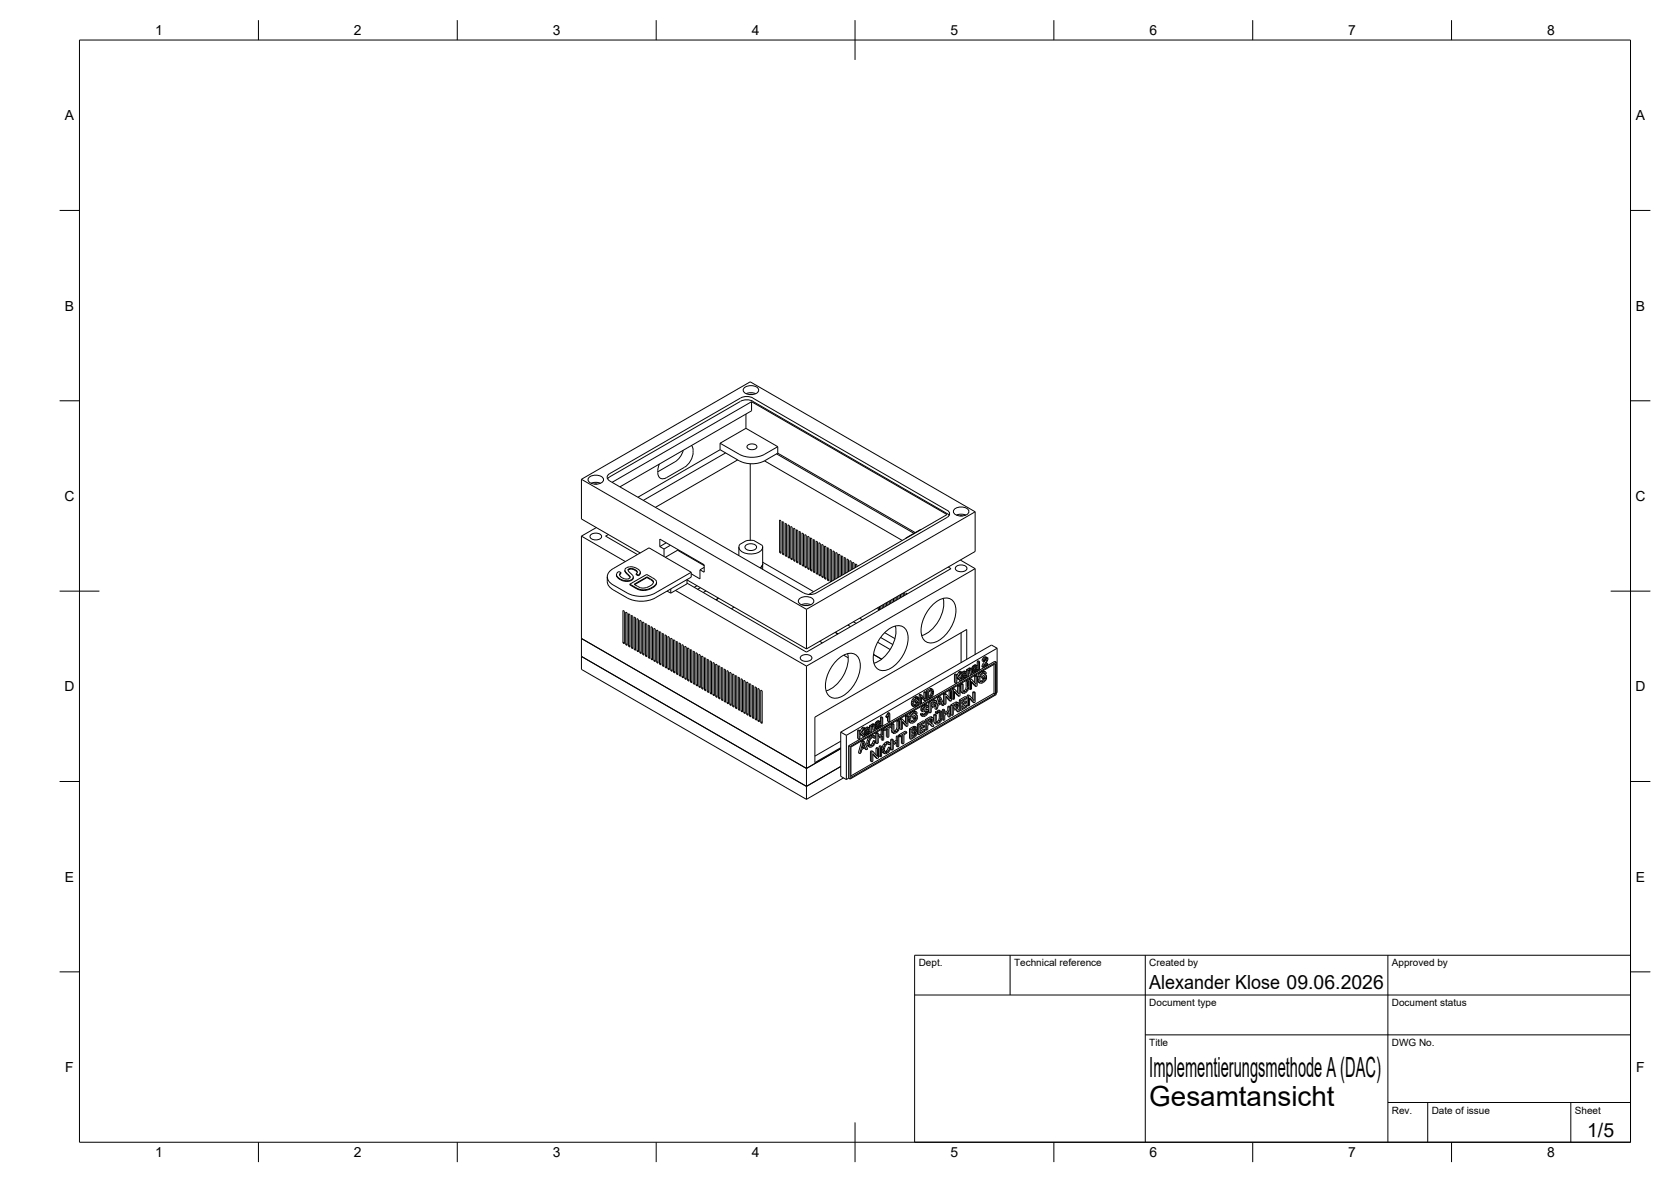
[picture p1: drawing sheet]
<svg xmlns="http://www.w3.org/2000/svg" width="420mm" height="297mm" viewBox="0 0 420 297" stroke-linecap="round" stroke-linejoin="round" font-family="sans-serif">
<defs><g id="words">
<g font-size="7">
<text x="289" y="270.6">Implementierungsmethode A (DAC)</text>
<text x="289" y="278.1">Gesamtansicht</text>
</g>
<g font-size="4.9">
<text x="289" y="248.5">Alexander Klose 09.06.2026</text>
<text x="399.1" y="285.7">1/5</text>
</g>
<g font-size="3.5">
<text x="39" y="8.8">1</text>
<text x="89" y="8.8">2</text>
<text x="139" y="8.8">3</text>
<text x="189" y="8.8">4</text>
<text x="239" y="8.8">5</text>
<text x="289" y="8.8">6</text>
<text x="339" y="8.8">7</text>
<text x="389" y="8.8">8</text>
<text x="16.3" y="30.2">A</text>
<text x="411.3" y="30.2">A</text>
<text x="16.3" y="78">B</text>
<text x="411.3" y="78">B</text>
<text x="16.2" y="125.9">C</text>
<text x="411.2" y="125.9">C</text>
<text x="16.2" y="173.7">D</text>
<text x="411.2" y="173.7">D</text>
<text x="16.3" y="221.6">E</text>
<text x="411.3" y="221.6">E</text>
<text x="16.4" y="269.4">F</text>
<text x="411.4" y="269.4">F</text>
<text x="39" y="290.8">1</text>
<text x="89" y="290.8">2</text>
<text x="139" y="290.8">3</text>
<text x="189" y="290.8">4</text>
<text x="239" y="290.8">5</text>
<text x="289" y="290.8">6</text>
<text x="339" y="290.8">7</text>
<text x="389" y="290.8">8</text>
</g>
<g font-size="2.5">
<text x="231" y="242.9">Dept.</text>
<text x="255" y="242.9">Technical reference</text>
<text x="289" y="242.9">Created by</text>
<text x="350" y="242.9">Approved by</text>
<text x="289" y="252.8">Document type</text>
<text x="350" y="252.8">Document status</text>
<text x="289" y="262.9">Title</text>
<text x="350" y="262.9">DWG No.</text>
<text x="350" y="279.9">Rev.</text>
<text x="360" y="279.9">Date of issue</text>
<text x="396" y="279.9">Sheet</text>
</g>
</g></defs>
<!-- layer: Visible -->
<g fill="none" stroke="#000" stroke-width=".25">
<path d="M187.1 97.5a2.57 2.57 0 0 1 3.7 .4 1.59 1.59 0 0 1-2 1.3l-.5-.1a1.12 1.12 0 0 1-1.1-.4 1.12 1.12 0 0 1-.1-1.2zM187.6 98.9l1.5-.2 .9 .2M188.4 99.1h.8M153.3 119.8l-.5 .5M153.3 119a.96 .96 0 0 0-.6 .9 .96 .96 0 0 0 .6 .9M171.8 113.1l-.5 1.2-1.1 1.4-4.8 2.9M173.9 112a4.3 4.3 0 0 1-1.8 5.4l-4.5 2.6a1.34 1.34 0 0 1-1.6 .2 1.34 1.34 0 0 1-.6-1.4l.1-1.3 .3-.9M181.1 113l-20.7 12M181.1 111.4v1.6M181.1 111.4l4.7 2.7M181.1 113l4.7 2.8M182.4 113.8l-20.6 11.9"/>
<path d="M185.5 115.6l-20.7 11.9M186.2 100.9l-32.9 19M186.2 100.8l1.6-.3 1.5 .3M187.6 104v3.6M187.6 107.6l8 4.7M187.6 107.6l-6.5 3.8M187.9 112a1.54 1.54 0 0 1 2.4 .3 1.45 1.45 0 0 1-2.5 0zM188.6 116.5v19.3M189 101l49.1 28.3-34.8 20.1M189 101l-35.1 20.2M189 101v2.2l-33.1 19.2M189.3 100.9l48.8 28.1 .6 .5"/>
<path d="M189.3 100l48.8 28.2a.96 .96 0 0 1 .7 .9 .96 .96 0 0 1-.7 .9M189.3 100l-1.5-.4-1.6 .4-32.9 19M192.2 115.8l34.7 20M195.2 114.1l34.6 19.9M195.6 112.3a11.3 11.3 0 0 1-5.7 2.6 7 7 0 0 1-4-.8M195.6 113.9a11.3 11.3 0 0 1-5.7 2.6 7 7 0 0 1-4-.7M195.6 112.3v1.6M195.6 113.9l34.5 19.9M146.2 120.4v10l14.8 8.6M146.2 134.7v33.5l56.6 32.7M146.2 120.4l42.4-24.4 56.6 32.6M146.2 120.4l56.6 32.7"/>
<path d="M146.2 134.7l11 6.4M148.1 120a2.57 2.57 0 0 1 3.6 .4 1.59 1.59 0 0 1-1.9 1.3l-.5-.1a1.12 1.12 0 0 1-1.1-.4 1.12 1.12 0 0 1-.1-1.2zM148.5 134.4a1.9 1.9 0 0 1 2.8 .3 1.27 1.27 0 0 1-1.7 1 .89 .89 0 0 1-1-.3 .89 .89 0 0 1-.1-1zM148.6 121.4l1.5-.2 .9 .2M149.4 121.6h.8M149.9 132.6l-3.7 2.1M153 134.3l-.7 .4 8 4.7M153.3 120.8l48.8 28.2 1 .4h1.1l1-.4 32.9-19M165.9 137.4v-1.9l11.2 6.4v1.9l-1.1-.6M165.9 137.4l1.1 .6M167 138v1.9M167.5 136.4l-1.6 1"/>
<path d="M168.6 137l-1.6 1M170.4 138.1v.2M170.4 138.3l-3.1 1.7M170.4 138.3l6.7 3.8M185.8 137.5v2.1M186 136.8a1.3 1.3 0 0 0 .8 2 4.3 4.3 0 0 0 4.8-.7l.2-.7-.1-.4-2.2-1.2h-.8a3.9 3.9 0 0 0-2.7 1M187.5 137.1a1.9 1.9 0 0 1 2.7 .3 1.27 1.27 0 0 1-1.7 .9 .89 .89 0 0 1-.9-.2 .89 .89 0 0 1-.1-1zM191.8 137.5v5.6M196 130.7l.4 .2v8.2l-.4-.3zM196.4 138.6l-.4 .2M196.7 131.1l.4 .2v8.2l-.4-.3zM197.1 139.1l-.4 .1"/>
<path d="M197.4 131.5l.4 .2v8.2l-.4-.2zM197.8 139.5l-.4 .2M198.1 131.9l.4 .2v8.2l-.4-.2zM198.5 139.9l-.4 .2M198.8 132.3l.4 .2v8.2l-.4-.2zM199.6 132.7l.3 .2v8.2l-.3-.2zM200.3 133.1l.3 .2v8.2l-.3-.2zM201 133.5l.3 .2v8.2l-.3-.2zM201.7 133.9l.3 .2v8.2l-.3-.2zM202.4 134.4l.3 .1v8.2l-.3-.2zM203.1 134.8l.4 .2v8.1l-.4-.2zM203.8 135.2l.4 .2v8.1l-.4-.2z"/>
<path d="M204.5 135.6l.4 .2v8.1l-.4-.2zM205.2 136l.4 .2v8.1l-.4-.1zM205.9 136.4l.4 .2v8.2l-.4-.2zM206.6 136.8l.4 .2v8.2l-.4-.2zM207.3 137.2l.4 .2v8.2l-.4-.2zM208 137.6l.4 .2v8.2l-.4-.2zM228.3 134.9l-.6 .4M231.6 133.1l-3.3 1.8M239.9 128a2.57 2.57 0 0 1 3.7 .4 1.59 1.59 0 0 1-1.9 1.3l-.5-.1a1.12 1.12 0 0 1-1.2-.4 1.12 1.12 0 0 1-.1-1.2zM240.5 129.4l1.4-.2 1 .2M241.3 129.6h.7M245.2 128.6l-42.4 24.5"/>
<path d="M245.2 128.6v10l-42.4 24.5M153.5 143.4l9.7-5.7 10.6 6.1-9 5.2a7.8 7.8 0 0 1-7.1 0l-3.5-2a2.1 2.1 0 0 1-.7-3.6zM155 144.4l.2 .6M155.2 145l.8 .7M155.2 144.9l.8 .6M155.2 144.9v.1M155.8 144.3l.3 .6 1.1 .6 1.1-.2 .1-.2-.1-.4M155.8 144.3v.2M156 145.7l.9 .3M156 145.5l.9 .4M156 145.5v.2M156.1 143.9l-.3 .6"/>
<path d="M156.1 143.9l-.3 .4M156.1 143.9l-.5-.3-.3 .2-.3 .5 .2 .6M156.6 153.4l.4 .2v8.2l-.4-.2zM156.9 146l1.1 .1M156.9 145.9h1.1M156.9 145.9v.1M157.1 143.3l.1 .4M157.2 143.7l1.1 1.2M157.2 143.6l1.1 1.1M157.2 143.6l-.1-.5 .4-.4 1.4-.3 1.5 .6 .6 .6v.4M157.2 143.6v.1M157.3 153.8l.4 .2v8.2l-.4-.2z"/>
<path d="M158 145.9v.2M158.1 154.2l.3 .2v8.2l-.3-.2zM158.1 143.1l-.2 .2M158.1 143l-.2 .3 1.2 1.4 .1 .5M158.1 143v.1M158.3 144.9l.1 .2M158.3 144.7v.2M158.4 146.8l4.2-2.4 2.3 1.4 .2 .7-.3 .4M158.4 146.8v.2l1.5 .9M158.4 146.8l1.5 .9M158.7 154.6l.4 .2v8.2l-.4-.2zM158.8 143l.9 .3"/>
<path d="M158.8 143l-.7 .1M158.8 145.8l-.8 .3M158.8 142.9l.9 .3M158.8 142.9l-.7 .1M158.8 145.7l-.8 .2M158.8 142.9v.1M158.8 145.7v.1M159.2 145.4l-.4 .4M159.2 145.2l-.4 .5M159.2 145.2v.2M159.2 145v.4M159.4 155.1l.4 .1v8.2l-.4-.2z"/>
<path d="M159.7 143.3l.5 .6M159.7 143.2l.6 .5-.4 .5M159.7 143.2v.1M159.9 147.9l.8 .3M159.9 147.7l.8 .3M159.9 147.7v.2M159.9 144.2v.2l.6 .3M159.9 144.2l.6 .3M160.2 155.5l.3 .2v8.1l-.3-.2zM160.5 144.5v.2M160.7 148.2l.7 .2M160.7 148l.7 .2"/>
<path d="M160.7 148v.2M160.9 155.9l.3 .2v8.1l-.3-.2zM161 144.2l-.5 .5M161 144l-.5 .5M161 144v.2M161 143.8v.4M161.4 148.4h.7M161.4 148.2h.7M161.4 148.2v.2M161.6 156.3l.3 .2v8.1l-.3-.2zM162.1 148.2v.2M162.3 156.7l.3 .2v8.1l-.3-.1z"/>
<path d="M162.7 145.1l1.5 1M162.7 145l-3.3 1.8 1.6 .9 1.2 .1 1.7-.9 .4-.5-.1-.4M162.7 145l1.5 1M162.7 145.1l-3.1 1.8M162.7 145v.1M163 157.1l.3 .2v8.2l-.3-.2zM163 148.2l-.9 .2M163 148l-.9 .2M163 148v.2M163.7 157.5l.4 .2v8.2l-.4-.2zM164 147.8l-1 .4M164 147.6l-1 .4"/>
<path d="M164 147.6v.2M164.2 146.1l.1 .3M164.2 146v.1M164.4 157.9l.4 .2v8.2l-.4-.2zM164.8 147.1l-.8 .7M164.8 146.9l-.8 .7M164.8 146.9v.2M165.1 146.3l-.3 .8M165.1 158.3l.4 .2v8.2l-.4-.2zM165.8 158.7l.4 .2v8.2l-.4-.2zM166.5 159.1l.4 .2v8.2l-.4-.2zM167.2 159.5l.4 .3v8.1l-.4-.2z"/>
<path d="M167.7 148.5l1 .6M167.9 159.9l.4 .3v8.1l-.4-.2zM168.7 148v1.1M169.8 148.4l33 19M172.7 145.7l30.1 17.4M172.7 145.6v1.1l-4 2.4M173.8 143.8v1.2l-9 5.2a7.8 7.8 0 0 1-7.1 0l-3.5-2a2.76 2.76 0 0 1-1.5-3.2M175.3 147.2l-.7 .4M176 143.2v2.3l-2.2-1.3M176.1 147.7l-.7 .4M177.1 142.6l-1.1 .6M177.5 148.5l-.7 .4"/>
<path d="M180.7 150.3l-.7 .4M184.6 152.6l-.7 .4M191.8 141.7l-.2 .5-.4 .5M191.8 141.3l12.8 7.4M199.2 140.3l-.4 .2M199.9 140.7l-.3 .2M200.6 141.1l-.3 .2M200.9 150.6a2.57 2.57 0 0 1 3.7 .3 1.59 1.59 0 0 1-1.9 1.3h-.5a1.12 1.12 0 0 1-1.2-.4 1.12 1.12 0 0 1-.1-1.2zM201.3 141.5l-.3 .2M201.5 152l1.4-.3 1 .3M202 141.9l-.3 .2M202.3 152.2h.7"/>
<path d="M202.7 142.3l-.3 .2M202.8 153.1v10M203.5 142.7l-.4 .2M204.2 143.1l-.4 .2M204.9 143.5l-.4 .2M205.6 143.9l-.4 .3M206.3 144.3l-.4 .3M207 144.8l-.4 .2M207.7 145.2l-.4 .2M208.4 145.6l-.4 .2M208.7 146.2h.1M209.1 146l-.4 .2"/>
<path d="M209.1 146.1v-7.9l-.4-.2v8.2M209.8 145.7v-7.1l-.3-.2v7.5M210 158.9l.7 .4M210.5 145.3v-6.2l-.3-.3v6.7M211.2 144.9v-5.4l-.3-.3v5.9M211.9 144.4v-4.5l-.3-.2v4.9M212.6 144v-3.7l-.3-.2v4.1M213.2 157.1l.7 .4M213.3 143.6v-2.9l-.3-.2v3.3M214.1 143.2v-2.1l-.4-.2v2.5M214.6 156.3l.7 .4M214.8 142.8v-1.3l-.4-.2v1.7"/>
<path d="M215.5 142.4v-.5l-.4-.2v.9M215.9 142.1l-.1 .1M216.2 155.3l.7 .5M220.4 152.9h.1M220.8 152.7v.4M220.8 153.1l.3 .2M221.1 152.9l-.3 .2M221.1 152.5v.8M221.5 152.3v.8M221.8 152.1v.8M222.2 151.9v.8M222.4 159l2.6 1.5"/>
<path d="M222.5 151.7v.8M222.6 158.9a4.3 4.3 0 0 1 4.2-1.5 3.3 3.3 0 0 1 1.5 3.8 9.4 9.4 0 0 1-5.1 7.1 2.59 2.59 0 0 1-2.7-.3 2.59 2.59 0 0 1-.9-2.6 9.8 9.8 0 0 1 3-6.5zM222.9 151.5v.8M223.2 151.3v.8M223.6 151.1v.8M223.9 150.8v.9M224.3 150.7v.8M224.7 150.4v.8M225 150.2v.9M225.1 157.3a8.9 8.9 0 0 1-5.4 9.4M225.4 150v.8M225.7 149.8v.8"/>
<path d="M226.1 149.6v.8M226.4 149.4v.8M226.8 149.2v.8M227.1 149v.8M227.5 148.8v.8M228.2 149.2l-.4-.2v.4M234.6 151.9a4.3 4.3 0 0 1 4.2-1.5 3.3 3.3 0 0 1 1.5 3.9 9.4 9.4 0 0 1-5.1 7.1 2.59 2.59 0 0 1-2.7-.4 2.59 2.59 0 0 1-.9-2.5 9.8 9.8 0 0 1 3-6.6zM237.1 150.4a8.9 8.9 0 0 1-5.3 9.3M238.4 142.5l.7 .4-36.3 21-30.1-17.4M240.4 142.4a1.9 1.9 0 0 1 2.7 .3 1.27 1.27 0 0 1-1.7 1 .89 .89 0 0 1-.9-.3 .89 .89 0 0 1-.1-1zM241.5 140.7l3.7 2.2M241.7 159v7.5"/>
<path d="M245.2 142.9v21.6M245.2 142.9l-42.4 24.5M146.2 165l56.6 32.6 8.6-5M146.2 160.5l56.6 32.6 8.6-5M157 161.4l-.4 .2M157.7 161.8l-.4 .2M158.4 162.2l-.3 .2M159.1 162.6l-.4 .2M159.8 163l-.4 .2M160.5 163.4l-.3 .2M161.2 163.8l-.3 .2M161.9 164.2l-.3 .2"/>
<path d="M162.6 164.6l-.3 .3M163.3 165l-.3 .3M164.1 165.5l-.4 .2M164.8 165.9l-.4 .2M165.5 166.3l-.4 .2M166.2 166.7l-.4 .2M166.9 167.1l-.4 .2M167.6 167.5l-.4 .2M168.3 167.9l-.4 .2M168.7 160.4l.3 .2v8.1l-.3-.2zM169 168.3l-.3 .2M169.4 160.8l.3 .2v8.1l-.3-.2z"/>
<path d="M169.7 168.7l-.3 .2M170.1 161.2l.3 .2v8.2l-.3-.3zM170.4 169.1l-.3 .2M170.8 161.6l.3 .2v8.2l-.3-.3zM171.1 169.6l-.3 .1M171.5 162l.3 .2v8.2l-.3-.3zM171.8 170l-.3 .1M172.2 162.4l.4 .2v8.2l-.4-.2zM172.6 170.4l-.4 .2M172.9 162.8l.3 .2v8.2l-.3-.2zM173.2 170.8l-.3 .2M173.6 163.2l.3 .2v8.2l-.3-.2z"/>
<path d="M173.9 171.2l-.3 .2M174.3 163.6l.4 .2v8.2l-.4-.2zM174.7 171.6l-.4 .2M175 164l.4 .2v8.2l-.4-.2zM175.4 172l-.4 .2M175.7 164.4l.4 .2v8.2l-.4-.2zM176.1 172.4l-.4 .2M176.4 164.9l.4 .1v8.2l-.4-.2zM176.8 172.8l-.4 .2M177.1 165.3l.4 .2v8.1l-.4-.2zM177.5 173.2l-.4 .2M177.8 165.7l.4 .2v8.1l-.4-.2z"/>
<path d="M178.2 173.6l-.4 .2M178.6 166.1l.3 .2v8.1l-.3-.2zM178.9 174l-.3 .2M179.3 166.5l.3 .2v8.1l-.3-.1zM179.6 174.4l-.3 .3M180 166.9l.3 .2v8.2l-.3-.2zM180.3 174.8l-.3 .3M180.7 167.3l.3 .2v8.2l-.3-.2zM181 175.3l-.3 .2M181.4 167.7l.3 .2v8.2l-.3-.2zM181.7 175.7l-.3 .2M182.1 168.1l.3 .2v8.2l-.3-.2z"/>
<path d="M182.4 176.1l-.3 .2M182.8 168.5l.4 .2v8.2l-.4-.2zM183.2 176.5l-.4 .2M183.5 168.9l.4 .2v8.2l-.4-.2zM183.9 176.9l-.4 .2M184.2 169.3l.4 .3v8.1l-.4-.2zM184.6 177.3l-.4 .2M184.9 169.7l.4 .3v8.1l-.4-.2zM185.3 177.7l-.4 .2M185.6 170.1l.4 .3v8.1l-.4-.2zM186 178.1l-.4 .2M186.3 170.6l.4 .2v8.1l-.4-.2z"/>
<path d="M186.7 178.5l-.4 .2M187 171l.4 .2v8.1l-.4-.2zM187.4 178.9l-.4 .2M187.7 171.4l.4 .2v8.2l-.4-.3zM188.1 179.3l-.4 .2M188.4 171.8l.4 .2v8.2l-.4-.3zM188.8 179.8l-.4 .1M189.2 172.2l.3 .2v8.2l-.3-.2zM189.9 172.6l.3 .2v8.2l-.3-.2zM190.6 173l.3 .2v8.2l-.3-.2zM191.3 173.4l.3 .2v8.2l-.3-.2zM201.4 165a1.9 1.9 0 0 1 2.7 .2 1.27 1.27 0 0 1-1.6 1 .89 .89 0 0 1-1-.3 .89 .89 0 0 1-.1-.9z"/>
<path d="M202.8 167.4v33.5M206.1 161.1l.7 .5M210.5 165.8a4.3 4.3 0 0 1 4.3-1.5 3.3 3.3 0 0 1 1.5 3.8 9.4 9.4 0 0 1-5.1 7.1 2.59 2.59 0 0 1-2.7-.3 2.59 2.59 0 0 1-1-2.6 9.8 9.8 0 0 1 3-6.5zM212.2 164.6l1.1 .7M213.1 164.3a8.9 8.9 0 0 1-5.4 9.3M219.6 164.5l2.1 1.2M220.7 161.4l3.1 1.8M221.4 160.2l3.1 1.8M222.7 179.9l.4 .3M222.7 179.9v.3l.4 .2M223.1 179.5l-.4 .4M223.1 179.5l.3 .2"/>
<path d="M223.2 179.1l-.1 .4M223.2 179.1l.5 .2M223.2 179.1l.4 .3M223.4 179.7l-.3 .5M223.6 179.4l-.2 .3M223.7 179.3v2l-.2 .1M223.7 179.3l-.1 .1M227.7 179.9l.2-.2 .4 .2M227.7 179.9l.3 .2M227.7 179.9v1.7M228.3 179.9v2.5l-.3 .2M228.3 179.9l-.3 .2"/>
<path d="M228.8 179.3l-.3 .7M228.8 179.3l.4 .2M229.2 176.8l.1 .5M229.2 176.8l.3 .2M229.2 179.5l-.4 .7M229.3 176.2l-.1 .6M229.3 177.3l.4 .3M229.3 176.2l.3 .1M229.3 177.3l.3 .1M229.4 178.9l-.6 .4M229.4 178.9l.4 .2M229.5 177l.1 .4"/>
<path d="M229.6 175.6l-.3 .6M229.6 175.6l.3 .2M229.6 176.3l-.1 .7M229.8 179.1l-.6 .4M229.8 177.2l.3 .2M229.8 178.7l-.4 .2M229.8 178.7l.6 .3M229.8 178.7l.4 .2M229.9 175.8l-.3 .5M230 179.2l.4 .3M230 177l-.2 .2M230 175.2l-.4 .4"/>
<path d="M230 176.2l.8-.4 .3 .2-.7 .4M230 176.2v.3l.4 .2M230 177l.4 .3M230 175.2l.4 .2M230 176.2l.4 .2M230.2 178.9l-.4 .2M230.2 178.9l.3 .1M230.2 179.2l.1 .1M230.3 179.3l.1 .2M230.3 179.3h-.5l-.6 .6-.2 .7 .1 .7M230.3 176.8l-.3 .2M230.3 176.8l.4 .2"/>
<path d="M230.4 175.4l-.5 .4M230.4 175.1l.5 .2M230.4 175.1l-.4 .1M230.4 175.1l.3 .2M230.4 177.3l-.3 .1M230.4 176.7l.5-.3v.3M230.4 176.4v.3M230.5 179l.1 .3-.2 .2M230.5 176.6l-.2 .2M230.5 175.6h.1M230.5 175.6l.4 .2M230.6 176.6l.3 .1"/>
<path d="M230.7 179.8v.9l-.6 .7-.7 .3-.6-.2M230.7 179.8l-.4-.2-.9 .5M230.7 179.8l-.9 .5M230.7 177l-.3 .3M230.7 175.3h.3M230.7 175.3l-.3 .1M230.7 175.5l.1 .1M230.8 175.6l-.5 .1-.4 .5-.1 1M230.8 175.6l.1 .2M230.9 176.7l-.2 .3M231 175.3l.1 .3-.2 .2M231.1 174.6v2.1l-.8 .9h-.4l-.3-.2"/>
<path d="M231.1 174.6l.3-.1 .3 .2M231.1 174.6l.4 .2M231.1 176.6l.4 .2M231.4 179.4l.2 .4M231.4 179.4l.4 .2M231.4 179.4l.3-.2 .4 .2M231.5 174.8v2M231.5 178.3l.1 .3M231.5 178.3l.4 .2M231.6 179.8l.4 .2M231.6 179.8l.3 .2M231.6 178.6l.4 .2"/>
<path d="M231.6 178.6l.3 .2M231.6 177.9l-.1 .4M231.6 177.9l.4 .2M231.7 174.7l-.2 .1M231.7 175.3l.9 .9M231.8 179.6l.1 .4M231.9 178.5v.3M231.9 177.5l-.3 .4M231.9 177.5l.3 .2M232 178.1l-.1 .4M232.1 179.4l.3 .3M232.1 179.4l-.3 .2"/>
<path d="M232.1 179.6l.3 .1M232.2 177.7l-.2 .4M232.3 177.2l-.4 .3M232.3 177.2l.3 .2M232.3 173.9l.2-.1 .4 .2-.3 .1M232.3 173.9l.3 .2M232.3 173.9v1.4M232.3 179.4l-.2 .1M232.3 179.4l.4 .2M232.6 177.4l-.4 .3M232.6 179.2l-.3 .2M232.6 179.2l.4 .2"/>
<path d="M232.6 176.2l-.9-1.1v1.6l-.2 .1M232.6 174.1v1.6l-.9-1M232.7 179.6l-.3 .1M232.7 177l.5 .3M232.7 177l-.4 .2M232.7 177l.3 .3M232.8 178.1l.5 .3M232.8 178.1l-.6 .2M232.8 178.1l.3 .2M232.8 177.6l.4 .2M232.8 178.9l-.2 .3M232.8 178.9l.4 .2"/>
<path d="M232.9 178.7l-.1 .2M232.9 178.7l.3 .2M232.9 173.6v2.4l-.3 .2M232.9 175.6l.4 .2M232.9 173.6l.4 .2M233 179.4l-.3 .2M233 177.3h.3l.1 .3-.2 .2M233 177.3l-.4 .1M233.1 178.3l.4 .3-.2 .8-.8 .6h-.6M233.2 177.8l-.2-.2-.4 .1-.4 .7 .9-.1M233.2 178.7l-1.3 .1M233.2 178.7v.2"/>
<path d="M233.2 179.1l-.2 .3M233.2 178.7h.1M233.2 178.9v.2M233.3 173.8v2M233.5 175h.1M233.5 176.5v2.5l.4 .2M233.5 176.5l.4 .2M233.8 174.8l-.3 .2M233.8 174.8l.3 .2M233.8 173.1l-.9 .5M233.8 173.1l.4 .2M233.9 176.7v2.5"/>
<path d="M234 174.6l-.2 .2M234 174.6l.3 .2M234.1 174.3l-.1 .3M234.1 174.3l.3 .2M234.1 173l-.3 .1M234.1 173.6v.3M234.1 173l.4 .3M234.1 173l.3 .3M234.1 173.9v.4M234.1 173.9l.4 .2M234.2 173.3l-.9 .5M234.2 173.3h.2"/>
<path d="M234.2 173.5l.2 .1M234.3 174.8l-.2 .2M234.4 173.6h-.3l-.6 .3v1.5l.6-.4M234.4 173.6l.1 .5M234.4 174.5l-.1 .3M234.4 173.3l.3 .6-.1 .8-.4 .5-.9 .6M234.5 174.1l-.1 .4M234.6 175.9l-1.1 .6M234.6 175.9l.4 .2M234.7 176.9l-.6 .4M234.7 176.9l.4 .2M234.8 179.6l.1 2"/>
<path d="M234.8 179.6l.3-.1 .3 .1M234.8 179.6l.3 .2M234.8 176.5l-.1 .4M234.8 176.5h.1M234.8 176.5l.4 .2M234.9 175.9h-.3M234.9 175.9l.4 .2M234.9 175.9l.3 .2M235 176.1l-1.1 .6M235.1 176.4v.1M235.1 176.5l-1 .4v.8l1-.6M235.1 176.5l.1 .2"/>
<path d="M235.1 179.8l.1 2M235.2 176.7l-.1 .4M235.2 178.9v.3l.4 .2M235.2 178.9l.3-.2 .3 .2M235.2 178.9l.4 .2M235.2 176.1h-.2M235.2 176.1l.3 .2-.2 .8M235.3 177.1l-1.2 .9v1l-.2 .2M235.3 177.2l-.3 .9 .4 .2M235.4 179.6l.1 1.9M235.4 179.6l-.3 .2M235.6 179.1v.3"/>
<path d="M235.8 178.6v.3M235.8 178.6l.2-.2 .4 .2M235.8 178.6l.3 .2M235.8 179l.3 .1M235.8 178.9l-.2 .2M235.8 178.9v.4l-.2 .1M235.9 175.2l.3-.2 .3 .2M235.9 175.2l.3 .2M235.9 175.2l-.4 1.3M236.1 178.8v.3M236.2 179.1l-.1 1.8M236.2 175.4l-.8 2.9"/>
<path d="M236.3 176l.1 .3M236.3 175.5l.4 1-.7 .4zM236.4 176.3l.3 .2M236.4 176.3l-.3 .2M236.4 178.7l.4 .1M236.4 178.9l.1 .1M236.4 178.6l-.3 .2M236.4 178.6v.4l-.3 .1M236.5 179l-.1 2.1M236.5 175.2l.9 2-.3 .1M236.5 175.2l-.3 .2M236.6 176.9l.5 .4"/>
<path d="M236.8 178.8v1.6l-.2 .8-.7 .7-.5 .1-.2-.2M236.8 178.8l-.3 .2M236.9 178.4v2.4l.4 .2M236.9 178.4l.3-.2 .4 .2M236.9 178.4l.4 .2M237.1 177.3l-.3-.6-.9 .6-.2 .8-.3 .2M237.3 174.4v2.4l.3 .2M237.3 174.4l.2-.2 .4 .2M237.3 174.4l.3 .2M237.3 178.6v2.4M237.6 178.4v1l1.1-.6M237.6 178.4l-.3 .2"/>
<path d="M237.6 174.6v2.4M237.9 175.1l1.1 1.1M237.9 174.4l-.3 .2M238.3 177.6v1M238.3 179.3v.7l.4 .2M238.3 177.6l.3-.2 .4 .2M238.3 177.6l.4 .2M238.3 178.6l.4 .2M238.3 178.6l-.7 .4M238.7 173.6v1.7M238.7 173.6l.2-.2 .4 .2M238.7 173.6l.3 .2"/>
<path d="M238.7 177.8v1M239 177.6v2.5l-.3 .1M239 177.6l-.3 .2M239 173.8v1.9l-1.1-1.3M239 176.2l-1.1-1.3v2l-.3 .1M239.1 177.2v2.4l.3 .2M239.1 177.2l.3 .1M239.3 173.6l-.3 .2M239.3 173.6v2.5l-.3 .1M239.4 173.1v2.5l.3 .2M239.4 173.1l.3-.1 .3 .2M239.4 173.1l.3 .2"/>
<path d="M239.4 177.3v2.5M239.7 173.3v2.5M240 169.5v2l.3 .2M240 169.5l.2-.2 .4 .3M240 169.5l.3 .2M240 173.9l1.1 1.1M240 173.2l-.3 .1M240.2 178.3h.1M240.2 178.3l-.5 .2v1.1l-.3 .2M240.2 178.3l.7 .6M240.2 177.5l-.5 .3M240.2 177.5l.4 .2"/>
<path d="M240.3 178.3l.2 .1M240.3 169.7v2M240.4 177.3l-.2 .2M240.4 177.3l.4 .1M240.4 176.4l-1.3 .8M240.4 176.4l.5 .2M240.4 176.4l.4 .2M240.5 178.4l.4 .5M240.6 169.6l-.3 .1M240.6 178l.1 .1M240.7 178.1l.6 .6-.4 .2M240.8 177.4l-.2 .3"/>
<path d="M240.8 176.6l-1.4 .7M240.8 176.6l.3 .2v.4l-.6 .8 .2 .1M240.8 172.3l.3-.1 .3 .2M240.8 172.3l.4 .2M240.8 172.3v1.7M240.8 170.5l.7 .6M240.8 177.2l-.3-.2-.1 .3M240.8 177.2l-.3-.2-.8 .4v.9l.9-.6M240.8 177.2v.2M241.1 168.8l.3-.2 .4 .3M241.1 168.8l.3 .2M241.1 168.8l-.5 .9"/>
<path d="M241.1 175l-1.1-1.3v1.9l-.3 .2M241.2 172.5v1.9l-1.2-1.2M241.2 175.9v2.5l.4 .2M241.2 175.9l.4 .2M241.4 172.4v2.4l-.3 .2M241.4 172.4l-.2 .1M241.4 169l-.8 1.6v-1M241.5 171.1l-.6-.7-.3 .5v.7l-.3 .1M241.5 171.9l.1 2M241.5 171.9l.3-.2 .4 .2M241.5 171.9l.4 .2M241.6 170.2l.4 .5"/>
<path d="M241.6 170.2l.3 .2M241.6 176.1v2.5M241.6 170v.2M241.6 170l.3 .2M241.6 173.9l.5 .3M241.6 173.9l.4 .2M241.7 169.2l-.1 .4 .3 .1M241.7 169.2l.3 .2M241.7 169.8l-.1 .2M241.7 169.8l.4 .2M241.8 168.9l-.8 1.2 .8 .8-.3 .2M241.8 168.9l-.4 .1"/>
<path d="M241.8 169.7l-.1 .1M241.9 169l-.2 .2M241.9 169l.3 .2M241.9 170.4l.1 .3M241.9 172.1l.1 2M241.9 170.2v.2M242 169.7l.2 .1M242 169.4l-.1 .3M242.1 170l-.2 .2M242.1 170.2l.3 .2M242.2 168.7l-.3 .3M242.2 171.9v1.7l.2 .3"/>
<path d="M242.2 168.7l.3 .3M242.2 171.9l-.3 .2M242.2 169.8l-.1 .2M242.2 169.2l-.2 .2M242.3 173.8l.1 .1M242.3 170l.3 .2M242.4 173.6l-.2 .1M242.4 173.6l.3 .2M242.4 168.6l-.2 .1M242.4 168.6l.5 .3M242.4 168.6l.4 .3M242.5 169.2l.3 .2"/>
<path d="M242.5 169l-.3 .2M242.5 169.8l.3 .1M242.5 169.1l.3 .2M242.6 170.2l-.2 .2M242.7 173.8l-.3 .1M242.7 170.2l.1 .1M242.8 169.9v-.3l-.6 .5-.1 .3h.3M242.8 169.9l-.2 .3M242.8 169.4l-.6 .4M242.8 169.3l-.2-.2-.7 .6M242.8 168.9l-.3 .1M242.8 168.9h.1"/>
<path d="M242.8 173.2l-.4 .4M242.8 169.3v.1M242.8 173.2l.3 .2M242.8 170.3v-.2l-.3 .4-.5 .2M242.9 168.9l.2 1.2-.3 .2M242.9 171.1l-.1 2.1M242.9 171.1l.3-.2 .4 .2M242.9 171.1l.4 .2M243 168.3v.7M243 168.3l.2-.1 .3 .2M243 168.3l.4 .2M243 176.3v.3l-1.1 .7v.8l1.2-.7"/>
<path d="M243 169.8l.4 .2M243 176.3l-.3-.2-.8 .5M243.1 165.7v-7.5l-38.2 22v11.5l6.5-3.8M243.1 175.2v.3l-1.2 .7v.8l1.1-.7M243.1 175.2l-1.5 .9M243.1 175.2l-.4-.2-1.5 .9M243.1 173.4l-.4 .4M243.1 177.4v.2l-1.5 1M243.1 177.4l-.3-.2-.9 .5M243.2 174.8v2.4l.3 .2M243.2 174.8l.3-.2 .3 .2M243.2 174.8l.3 .2"/>
<path d="M243.3 171.3l-.2 2.1M243.4 168.5v1.5M243.5 175v2.4M243.5 168.4l-.1 .1M243.6 171.1l-.1 1.8-.1 .6-.9 .7-.4 .1-.1-.2M243.6 171.1l-.3 .2M243.6 167.9l-.3 .3M243.6 167.9l.3 .2M243.7 170.7v2.4l.3 .2M243.7 170.7l.2-.2 .4 .2M243.7 170.7l.3 .2M243.8 167.9l.5 .2"/>
<path d="M243.8 167.9h-.2M243.8 167.9l.4 .1M243.8 175.5l1.1 1.1M243.8 168.4v.9l.4 .2M243.8 174.8l-.3 .2M243.9 168.1l-.4 .5v-.2M244 168.3l.1 .1M244 170.9v2.4M244.1 168.3l-.5 .4v1.2l-.2 .1M244.1 168.3v.1M244.1 168.4l.1 1.1M244.2 168l.1 .1"/>
<path d="M244.2 168l-.3 .1M244.3 171.4l1.1 1.1M244.3 168.1l.1 .4M244.3 170.7l-.3 .2M244.4 168.5v.9l-.2 .1M244.4 168.5l.3 .1M244.4 168.7l.2 .2M244.4 168.9h.1M244.4 168.9l.4 .2M244.4 167.6l-.1 .4 .4 .2M244.4 167.6l.4 .3M244.5 168.2l-.1 .1"/>
<path d="M244.5 168.2l.3 .2M244.6 168.1l-.1 .1M244.6 174l.3-.2 .3 .2M244.6 174l.3 .2M244.6 174v1.7M244.6 167.4l-.2 .2M244.6 167.4l.4 .2M244.6 168.9l.2 .2M244.7 168.6l-.1 .3M244.8 168.1l.2 .1M244.8 167.9l-.1 .3M244.8 168.4l-.1 .2"/>
<path d="M244.9 168.6l.2 .2M244.9 167.2l-.3 .2M244.9 167.2l.4 .2M244.9 176.6l-1.1-1.2v1.9l-.3 .1M244.9 174.2v1.9l-1.1-1.3M245 167.6l-.2 .3M245 168.2l-.2 .2M245 168.4l.4 .2M245.1 169.8l.2-.1 .4 .2M245.1 169.8l.3 .3M245.1 169.8v1.8M245.2 167.1l.5 .2"/>
<path d="M245.2 167.1l-.3 .1M245.2 167.1l.3 .2M245.2 174v2.5l-.3 .1M245.2 174l-.3 .2M245.2 167.6l.3 .2M245.2 167.6l-.5 .6M245.2 167.6l.3-.1v.2M245.3 167.4l-.3 .2M245.3 167.6l.2 .1M245.3 168.2l.2 .1M245.4 168.6l-.3 .2M245.4 172.5l-1.1-1.3v2l-.3 .1"/>
<path d="M245.4 170.1v1.9l-1.1-1.3M245.5 168.3v-.3l-.6 .6v.2h.2M245.5 168.3l-.1 .3M245.5 168.6l.1 .1M245.5 167.3h.2M245.5 167.3l-.2 .1M245.5 167.8l-.5 .4M245.5 167.7v.1M245.6 168.7v-.2l-.4 .5-.4 .1M245.7 167.3v.1M245.7 169.9v2.4l-.3 .2M245.7 169.9l-.3 .2"/>
<path d="M245.7 166.2v1.2M245.7 166.2l.3-.2 .3 .2M245.7 166.2l.4 .2M245.7 167.4l.1 1.2-.2 .1M245.7 170.7l.2 .6M245.7 170.7l.4 .2M245.8 168.2l.3 .2M245.9 171.3l.5 .3M245.9 170l-.2 .7M245.9 171.3l.3 .2M245.9 170l.3 .2M246.1 170.9l.1 .6"/>
<path d="M246.1 166.4v2M246.2 169.3l-.3 .7M246.2 170.2l-.1 .7M246.2 169.3l.4 .2M246.3 166.2l-.2 .2M246.3 166.2v2.1l-.2 .1M246.5 171.2l.3 .2M246.6 169.5l-.4 .7M246.8 168.8l-.6 .5M246.8 171.1l-.3 .1M246.8 170.1v.2l.4 .2M246.8 170.1l.4 .2"/>
<path d="M246.8 168.8l.4 .2M246.8 171.1l.4 .1M246.9 167.4v.1l.3 .2M246.9 167.4l.4 .2M247.1 167l-.2 .4M247.1 167l.3 .2M247.1 165.5l-.2 .6 .4 .2M247.1 165.5l.4 .2M247.2 170.8l-.4 .3M247.2 169l-.6 .5M247.2 171.2l-.4 .2M247.2 170.8l.3 .2"/>
<path d="M247.2 170.3v.2M247.2 170.5l.6-.3v.4M247.2 168.7l-.4 .1M247.2 168.7l.6 .2M247.2 168.7l.4 .2M247.3 167.6l-.1 .1M247.4 169.2l.4 .3M247.4 170.4l-.2 .4M247.4 167.2l-.1 .4M247.4 170.4h.1M247.4 170.4l.4 .2M247.5 165.7l-.2 .6"/>
<path d="M247.5 165.1l-.4 .4M247.5 165.1l.4-.1 .4 .3M247.5 165.1l.4 .2M247.5 171l-.3 .2M247.6 168.9l-.4 .1M247.6 168.9l.4 .2-.2 .4M247.6 169.2h.1M247.6 169.2l.2 .3M247.6 169.2l-.6 .2-.4 .4-.2 .8 .1 .6M247.7 165.9l-.6 1.1M247.7 165.9l.4 .2M247.8 170.6l-.3 .4"/>
<path d="M247.8 165.6l-.1 .3M247.9 165.3l-.4 .4M247.9 165.5l.3 .2M247.9 166.7l.5 .1M248.1 169.7v1l-.6 .6-.7 .4-.6-.2M248.1 169.7l-.4-.2-.9 .6M248.1 169.7l-.9 .6M248.1 166.1l-.7 1.1M248.2 165.7l-.1 .4M248.2 165.7l-.1-.2-.3 .1-.5 .7M248.3 165.3h-.4M248.3 165.3l.1 .5-.9 1.5 .9-.5"/>
<path d="M248.4 166.8v.3l-1.2 .6M249.9 166.9v7.3M249.9 174.2l-35.9 20.8M249.9 174.2l.4 .2M250.5 166.4l-.4-.2-36.7 21.2M250.5 166.4v8.1l-36.8 21.3M250.5 166.4l-36.8 21.2M250.7 162.9l-1.4-.8-37.9 21.9M250.7 162.9v11.1l-.2 .1M250.7 162.9l-37.9 21.9M189.5 180.2l-.3 .2M190.2 180.6l-.3 .2"/>
<path d="M190.9 181l-.3 .2M191.6 181.4l-.3 .2M211.4 186.3l-6.5 3.7M211.4 184v11.1l1.4 .8M211.4 184l1.4 .8M212.1 195.5l-9.3 5.4M212.8 184.8v11.1M213.4 195.6l-.6 .3M213.4 187.4v8.2M213.4 195.6l.3 .2M213.4 187.4l.3 .2M213.7 187.6v8.2"/>
<path d="M214 187.7l36.3-20.9v7.6l-36.3 21zM215.6 183.5v2.1l.4 .2M215.6 183.5l.3-.1 .3 .2M215.6 183.5l.4 .2M216 183.7v2.1M216.2 183.6l-.2 .1M216.5 184.6l.6 .5M216.6 186.3l-.8 2.9 .4 .2M216.6 186.3l.3-.2 .4 .2M216.6 186.3l.4 .2M216.7 182.9l-.5 .9M216.7 182.9l.4-.2 .3 .2"/>
<path d="M216.7 182.9l.4 .2M217 186.5l-.8 2.9M217 187.1l.2 .3M217.1 183.1l-.9 1.5v-1M217.1 186.6l.4 1-.7 .4zM217.1 185.1l-.6-.6-.3 .4v.7l-.2 .2M217.2 187.4l-.3 .1M217.2 187.4l.3 .2M217.2 184.3l.5 .4M217.2 184.3l.4 .2M217.2 184.1v.2M217.2 184.1l.4 .2"/>
<path d="M217.3 186.3l-.3 .2M217.3 186.3l.9 1.9-.4 .2M217.3 183.3l-.1 .3 .4 .2M217.3 183.3l.4 .2M217.3 183.9l-.1 .2M217.3 183.9l.4 .2M217.4 187.9l.4 .5M217.4 182.9l-.3 .2M217.4 182.9l-.7 1.3 .7 .7-.3 .2M217.4 183.7l-.1 .2M217.5 183l-.2 .3M217.5 183l.4 .2"/>
<path d="M217.6 184.5l.1 .2M217.6 184.3v.2M217.7 183.8l.1 .1M217.7 183.5l-.1 .3M217.7 184.1l-.1 .2M217.8 184.3l.2 .1M217.8 182.8l-.3 .2M217.8 182.8l.4 .2M217.8 183.9l-.1 .2M217.8 188.4l-.2-.6-.9 .5-.2 .9-.3 .2M217.9 183.2l-.2 .3M217.9 184.1l.3 .1"/>
<path d="M218 186.7l.1 .6M218 186.7l.3 .2M218.1 186l-.1 .7M218.1 187.3l.5 .4M218.1 182.7l.5 .2M218.1 182.7l-.3 .1M218.1 186l.3 .2M218.1 187.3l.3 .2M218.1 182.7l.3 .2M218.1 183.2l-.5 .6M218.1 183.2h.3v.2M218.1 183.2l.3 .2"/>
<path d="M218.2 183l-.3 .2M218.2 183.9l.2 .1M218.2 183.2l.2 .2M218.2 184.2l-.2 .2M218.3 186.9l.1 .6M218.4 184v-.4l-.6 .6v.2h.2M218.4 184l-.2 .2M218.4 184.3h.1M218.4 182.9h.2M218.4 182.9l-.2 .1M218.4 186.2l-.1 .7M218.4 185.3l-.3 .7"/>
<path d="M218.4 183.4l-.6 .5M218.4 185.3l.4 .2M218.4 183.4h.1M218.5 184.3v-.1l-.4 .4-.4 .1M218.6 182.9l.1 .2M218.6 182.4v.6M218.6 182.4l.2-.1 .4 .2M218.6 182.4l.4 .2M218.7 183.1v1.1l-.2 .1M218.7 183.9l.3 .2M218.7 187.2l.2 .3M218.7 187.4l.2 .1"/>
<path d="M218.8 185.5l-.4 .7M218.9 188.8v2.4l.3 .3M218.9 188.8l.2-.2 .4 .2M218.9 188.8l.3 .2M218.9 187.2h-.2M218.9 187.2l.4 .2M219 184.9l-.6 .4M219 184.9l.3 .2M219 182.6v1.5M219.2 182.5l-.2 .1M219.2 189v2.5M219.2 182l-.3 .3"/>
<path d="M219.2 182l.4 .2M219.3 187.4l-.4 .1M219.3 185.1l.7-.1 .2 .3-.3 .3M219.3 185.1l-.5 .4M219.3 186.8l-.4 .4M219.3 186.8l.4 .2M219.5 181.9l-.3 .1M219.5 181.9h.1M219.5 182.5v.9l.3 .2M219.5 181.9l.4 .2M219.5 189.6l1.1 1.1M219.5 184.8h.1"/>
<path d="M219.5 184.8l-.5 .1M219.5 184.8l.4 .2M219.5 185.3l.4 .3M219.5 188.8l-.3 .2M219.6 186.2l-.3 .6M219.6 186.2l.3 .2M219.6 186.2l.2-.1 .4 .2M219.6 182.2l-.4 .5v-.2M219.6 182.2l.3-.1 .1 .2v1.2l-.2 .1M219.7 182.4l.1 .1M219.7 187l-.4 .4M219.7 182.4l-.5 .5v1l-.2 .2"/>
<path d="M219.8 182.5v1.1M219.9 185.6l-.4-.3-.7 .6-.2 .6 .1 .7M219.9 186.4l-.2 .6M220 182.9l.4 .2M220 182.8l.3 .1M220 182.5l.3 .2M220.1 181.7l-.1 .3 .3 .2M220.1 181.7l.3 .2M220.1 182.3l-.1 .1M220.1 182.3l.4 .2M220.2 186.3l-.3 .8-.4 .4-.5 .3h-.3l-.3-.3M220.2 182.1l-.1 .2"/>
<path d="M220.2 184.2v2.5l.3 .2M220.2 184.2l.3-.1 .3 .2M220.2 184.2l.3 .2M220.2 186.3l-.3 .1M220.3 181.4l-.2 .3M220.3 188v1.7M220.3 188l.2-.2 .4 .3M220.3 188l.3 .2M220.3 181.4l.3 .3M220.3 182.9l.1 .2M220.3 182.7v.2M220.4 182.2l.2 .1"/>
<path d="M220.4 181.9l-.1 .3M220.5 182.5l-.2 .2M220.5 182.8h.3M220.5 184.4v2.5M220.5 182.7l.3 .1M220.6 181.2l-.3 .2M220.6 181.2l.3 .2M220.6 182.3l-.1 .2M220.6 190.7l-1.1-1.3v1.9l-.3 .2M220.6 181.7l-.2 .2M220.6 188.2v1.9l-1.1-1.3M220.7 182.5l.3 .2"/>
<path d="M220.8 181.1l-.2 .1M220.8 181.1l.5 .2M220.8 181.1l.4 .2M220.8 184.3l-.3 .1M220.8 184.3v1l1.1-.7M220.9 181.7l.2-.1 .1 .2M220.9 181.7l-.6 .5M220.9 188.1l-.3 .1M220.9 188.1v2.4l-.3 .2M220.9 181.7l.3 .1M220.9 181.4l-.3 .3M220.9 182.3l.2 .1"/>
<path d="M220.9 181.6l.3 .2M221 182.7l-.2 .1M221 187.5v2.5l.4 .2M221 187.5l.3-.1 .4 .2M221 187.5l.4 .3M221.1 182.7h.2M221.1 182.4l.1-.4-.7 .8M221.1 182.4l-.1 .3M221.2 181.3l-.3 .1M221.2 181.3h.1M221.2 181.8l-.6 .5M221.2 181.8h.1"/>
<path d="M221.3 182.7l-.1-.1-.4 .4-.4 .1M221.3 181.3l.1 .2M221.4 181.5l.1 1.1-.2 .1M221.4 180.2v1.2M221.4 180.2l.3 .2M221.4 180.2l.2-.1 .4 .2M221.4 187.8v2.4M221.4 182.3l.3 .2M221.6 183.4l.2-.2 .4 .3M221.6 184.4l-.8 .5M221.6 183.4v1M221.6 185.1v.8l.3 .2"/>
<path d="M221.6 184.4l.3 .2M221.6 183.4l.3 .2M221.7 187.6v2.4l-.3 .2M221.7 187.6l-.3 .2M221.7 188.3l.1 .6M221.7 188.3l.4 .3M221.7 180.4v2.1M221.8 188.9l.6 .5M221.8 188.9l.4 .3M221.9 187.6l-.2 .7M221.9 187.6l.3 .2M221.9 186.1v-1.2l-1.1 .7v1.1l-.3 .2"/>
<path d="M221.9 183.6v1M222 180.3v2l-.3 .2M222 180.3l-.3 .1M222.1 188.6l.1 .6M222.2 183.1l.3 .2M222.2 183.1v.3l.3 .2M222.2 183.5v2.4l-.3 .2M222.2 183.5l-.3 .1M222.2 187l-.3 .6M222.2 187.8l-.1 .8M222.2 187l.4 .2M222.5 188.9l.2 .2"/>
<path d="M222.5 183.3v.3M222.5 183.6l.7-.4v2.1M222.5 189l.2 .1M222.6 187.2l-.4 .6M222.7 188.8l-.2 .1M222.7 188.8l.4 .2M222.7 186.5l-.5 .5M222.7 186.5l.4 .2M222.9 183.4v1.7l.3 .2M223.1 189l-.4 .1M223.1 180.4l.4-.6v1.6M223.1 180.2v.2"/>
<path d="M223.1 186.7l-.5 .5M223.1 188.4l-.4 .4M223.1 188.4l.4 .2M223.2 180.3v.9l.3 .2M223.3 186.4l-.6 .1M223.3 186.4l.4 .3M223.3 186.9l.4 .3M223.3 186.4l.3 .2M223.3 187.8l-.2 .6M223.3 187.8l.3-.1 .4 .2M223.3 187.8l.4 .2M223.5 188.6l-.4 .4"/>
<path d="M223.6 186.6l-.5 .1M223.6 186.6l.3 .4-.2 .2M223.7 187.2l-.4-.3-.6 .4-.3 .7 .1 .9M223.7 188l-.2 .6M224 187.9l-.7 1.2-.6 .3-.5-.2M224 185.9v2.4l.3 .2M224 187.9l-.3 .1M224 185.9l.3-.2 .3 .2M224 185.9l.3 .2M224.1 182.6l.1 1.3M224.1 181.9v.4M224.1 181.9l.3-.1 .4 .2"/>
<path d="M224.1 181.9l.4 .2M224.2 182.3v.3l-.7 .4v2.2l-.3 .1M224.2 182.3l-1.7 1M224.2 182.3l-.4-.2-1.6 1M224.2 183.9l.5 .4M224.2 183.9l.4 .2M224.3 186.1v2.4M224.5 182.1l.1 2M224.6 185.9v1l1.1-.6M224.6 185.9l-.3 .2M224.8 182v1.6l.2 .4M224.8 182l-.3 .1"/>
<path d="M224.9 183.9l.1 .1M225 183.7h-.2M225 183.7l.3 .2M225.3 183.9l-.3 .1M225.4 185v1.1M225.4 186.8v.7l.3 .2M225.4 185l.2-.1 .4 .2M225.4 185l.3 .3M225.4 186.1l.3 .2M225.4 186.1l-.8 .4M225.4 183.2l-.4 .5M225.4 183.2l.3 .3"/>
<path d="M225.5 181.1l-.1 2.1M225.5 181.1l.3-.1 .4 .2M225.5 181.1l.4 .2M225.7 185.3v1M225.7 187.7v-1.2l-1.1 .7v1.1l-.3 .2M225.7 183.5l-.4 .4M225.9 181.3l-.2 2.2M226 184.7v.3l.3 .2M226 184.7l.3 .2M226 185.1v2.4l-.3 .2M226 185.1l-.3 .2M226.2 181.2l-.1 1.7-.2 .7-.8 .7h-.4l-.1-.2"/>
<path d="M226.2 181.2l-.3 .1M226.3 180.7v2.5l.3 .2M226.3 180.7l.2-.2 .4 .2M226.3 180.7l.3 .2M226.3 184.9v.3M226.3 185.2l.7-.4v2.2M226.6 180.9v2.5M226.7 185v1.8l.3 .2M226.9 181.5l1.1 1.1M226.9 180.7l-.3 .2M228 183.9l-.4-.2-1.6 1M228 183.9v.3l-.7 .4v2.2l-.3 .2"/>
<path d="M228 183.9l-1.7 1M228 182.6l-1.1-1.3v1.9l-.3 .2M228 180.1v1.9l-1.1-1.3M228.3 180.7l.2 .6M228.3 180.7l.4 .3M228.5 181.3l.5 .4M228.5 180l-.2 .7M228.5 181.3l.3 .2M228.5 180l.3 .2M228.7 181l.1 .5M228.7 183.1l.3 .3M228.7 183.1v2.5l.3 .2"/>
<path d="M228.8 180.2l-.1 .8M229 183.4v2.4M229.1 181.3l.3 .1M229.4 181.1l-.3 .1M229.4 180.1v.3l.4 .2M229.4 180.1l.4 .2M229.4 181.1l.4 .2M229.5 182.7l.3 .2M229.5 182.7l-.8 .4M229.7 184.7l-.4 .2M229.7 183.6l-.4 .2M229.7 184.7l.3 .2"/>
<path d="M229.7 183.6l.3 .2M229.8 180.8l-.4 .3M229.8 181.3l-.4 .1M229.8 180.6l.6-.4v.5M229.8 180.3v.3M229.8 180.8l.3 .2M229.8 184.6l-.1 .1M229.8 182.9l-.8 .5M229.8 184.6l.4 .1M229.8 183.4l-.1 .2M229.8 183.4l.4 .1M229.9 182.5l.5 .3"/>
<path d="M229.9 182.5l-.4 .2M229.9 182.5l.3 .2M229.9 183.1l-.1 .3M229.9 184.3l-.1 .3M229.9 184.3l.4 .3M229.9 183.1l.4 .2M230 184.1h.1M230 184.1l-.1 .2M230 184.1l.3 .2M230 180.5l-.2 .3M230 180.4v.1M230 180.5l.4 .2"/>
<path d="M230.1 181l-.3 .3M230.1 183.1h.1M230.2 184.7l-.2 .2M230.2 183.5l-.2 .3M230.2 182.7l.3 .3-.3 .8 .4 .2-.1 .6-.4 .6-1.1 .6M230.2 182.7l-.4 .2M230.2 183.1l-.9 .4v.7l.7-.4M230.2 183.1l.1 .2M230.2 184.1h.1M230.3 183.3l-.1 .2M230.3 184.1l-1 .4v.8l.7-.4M230.3 184.1v.2"/>
<path d="M230.3 184.6l-.1 .1M230.3 183.7l.2 .1M230.3 184.3v.3M230.4 180.7l-.3 .3M230.7 182v2.4l.3 .2M230.7 182l.3 .2M231 182.2v2.4M232.5 182.4l-.4-.2-.8 .5M232.5 182.4v.3l-1.2 .7v.8l1.3-.8M232.6 181.3v.3l-1.3 .7v.8l1.2-.7M232.6 181.3l-1.6 .9M232.6 181.3l-.4-.2-1.5 .9"/>
<path d="M232.6 183.4l-.3-.2-1 .6M232.6 183.4v.3l-1.6 .9M232.6 180.9v2.4l.4 .2M232.6 180.9l.4 .1M233 181v2.5M233.8 182l-.5 .3v1l-.3 .2M233.8 182h.1M233.8 182l.7 .6M233.8 181.2l-.5 .4M233.8 181.2l.4 .2M233.9 182l.1 .1M234 181l-.2 .2"/>
<path d="M234 181l.4 .2M234 180.1l.5 .2M234 180.1l-1.4 .8M234 180.1l.4 .2M234 182.1l.5 .5M234 180.7v.3M234.1 180.7l.3 .2M234.1 181.7l.2 .1M234.3 181.8l.6 .6-.4 .2M234.4 181.2l-.2 .2M234.4 180.3l.2 .2 .1 .3-.6 .9 .2 .1M234.4 180.3l-1.4 .7"/>
<path d="M234.4 180.9l-.3-.2-.8 .5v.8l.9-.6M234.4 180.9v.3M234.9 181.6l.4 .3M234.9 181.6l.3 .2M235.5 181.5l.1 .1M235.5 181.6h.1M235.6 181.3l-.2 .1M235.6 181.3l.3 .3M235.9 181.6h-.3M236.1 180.9l-.5 .4M236.1 180.9l.3 .2M236.4 181.1l-.5 .5"/>
<path d="M238.7 180.2v-1.1l-1.1 .6v1.2l-.3 .1"/>
</g>
<!-- layer: BORDER -->
<g fill="none" stroke="#000" stroke-width=".25">
<path d="M20 10.1h390v276.9h-390zM65 5.1v5M115 5.1v5M165 5.1v5M215 5.1v10M265 5.1v5M315 5.1v5M365 5.1v5M15 52.9h5M410 52.9h5M15 100.7h5M410 100.7h5"/>
<path d="M15 148.6h10M405 148.6h10M15 196.4h5M410 196.4h5M15 244.2h5M410 244.2h5M65 287v5M115 287v5M165 287v5M215 282.1v9.9M265 287v5M315 287v5"/>
<path d="M365 287v5"/>
</g>
<!-- layer: TITLEBLOCK -->
<path d="M230 240.1h180v46.9h-180zM230 250h180M254 240.1v9.9M288 240.1v46.9M349 240.1v46.9M288 260.1h122M349 277.1h61M359 277.1v9.9M395 277.1v9.9" fill="none" stroke="#000" stroke-width=".25"/>
<use href="#words"/>
</svg>
